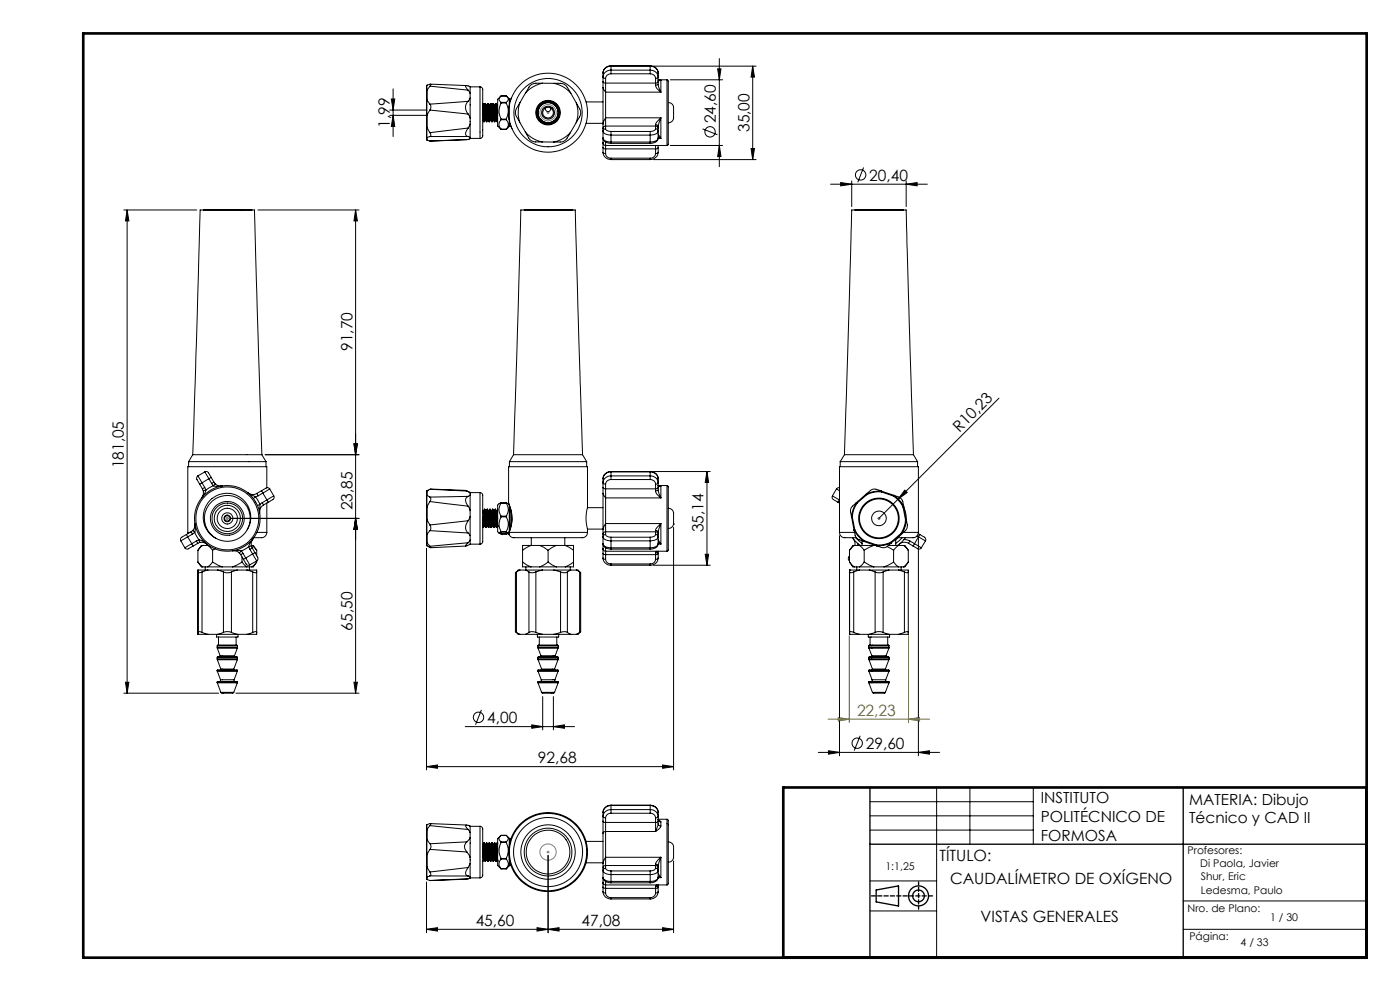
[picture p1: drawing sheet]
<svg xmlns="http://www.w3.org/2000/svg" width="420mm" height="297mm" viewBox="0 0 420 297" stroke-linecap="round" stroke-linejoin="round" font-family="sans-serif">
<defs><g id="words">
<g font-size="4.7">
<text x="116.9" y="38.3" transform="rotate(-90 116.9 38.3)">1,99</text>
<text x="214.7" y="36.9" transform="rotate(-90 214.7 36.9)">24,60</text>
<text x="224.8" y="39.6" transform="rotate(-90 224.8 39.6)">35,00</text>
<text x="260.8" y="54.1">20,40</text>
<text x="105.7" y="105.1" transform="rotate(-90 105.7 105.1)">91,70</text>
<text x="287.9" y="129.8" transform="rotate(-45 287.9 129.8)">R10,23</text>
<text x="37.1" y="140.4" transform="rotate(-90 37.1 140.4)">181,05</text>
<text x="105.7" y="153" transform="rotate(-90 105.7 153)">23,85</text>
<text x="211.1" y="159.6" transform="rotate(-90 211.1 159.6)">35,14</text>
<text x="105.7" y="189" transform="rotate(-90 105.7 189)">65,50</text>
<text x="146.1" y="216.7">4,00</text>
<text x="259.7" y="224.4">29,60</text>
<text x="161.4" y="228.7">92,68</text>
<text x="281.8" y="257.9">TÍTULO:</text>
<text x="285" y="265">CAUDALÍMETRO DE OXÍGENO</text>
<text x="142.7" y="277.5">45,60</text>
<text x="174.5" y="277.5">47,08</text>
<text x="294.2" y="276.4">VISTAS GENERALES</text>
</g>
<text font-size="4.7" fill="#808000" x="257.1" y="214.5">22,23</text>
<g font-size="4.6">
<text x="312.2" y="240.8">INSTITUTO</text>
<text x="356.7" y="241.1">MATERIA: Dibujo</text>
<text x="312.2" y="246.4">POLITÉCNICO DE</text>
<text x="312.2" y="252">FORMOSA</text>
<text x="356.7" y="246.7">Técnico y CAD II</text>
</g>
<g font-size="3.2">
<text x="356.3" y="255.9">Profesores:</text>
<text x="265.6" y="260.7">1:1,25</text>
<text x="360.1" y="260">Di Paola, Javier</text>
<text x="360.3" y="263.9">Shur, Eric</text>
<text x="360.3" y="268">Ledesma, Paulo</text>
<text x="356.3" y="273.3">Nro. de Plano:</text>
<text x="356.8" y="281.9">Página:</text>
<text x="381" y="276.1">1 / 30</text>
<text x="372.2" y="283.5">4 / 33</text>
</g>
</g></defs>
<g fill="none" stroke="#000" stroke-width=".3">
<path d="M196 19.8h30.8M215.8 17.6v32.3M225.8 19.8v28M225.8 19.8l.5 3.3h-1zM116.9 33h11.1M116.9 34.6h11.1M117.4 29.7h1l-.5 3.3zM117.9 34.6l.5 3.3h-1zM117.9 26.6v14.3M201.1 23.9h15.7M210.8 38.6l4.4 1.8M215.3 20.6h1l-.5 3.3z"/>
<path d="M196 47.8h30.8M201.1 43.6h15.7M215.8 43.6l.5 3.3h-1zM225.3 44.5h1l-.5 3.3zM249.2 55.2h29M252.2 54.7l3.3 .5-3.3 .5zM255.5 54.2v7.7M259.1 50.2l-1.8 4.4M271.9 55.2l3.2-.5v1zM271.9 54.2v7.7M37.1 62.9h21.9M38.1 62.9l.6 3.3h-1.1z"/>
<path d="M38.1 62.9v144.8M77.4 62.9h30.3M106.7 62.9l.5 3.3h-1zM106.7 62.9v144.8M299.7 119.3l-36 36.1M79.6 136.3h28.1M106.2 133h1l-.5 3.3zM69.2 155.4h38.5M106.7 155.4l.5 3.3h-1zM196 141.3h17.1M202.1 158v72.7M212.1 141.3l.5 3.3h-1z"/>
<path d="M212.1 141.3v28.1M268.7 148.9a8.2 8.2 0 0 1-.4 13.2M271.4 146.9l.8 .7-2.7 2zM128 164.3v66.4M196 169.4h17.1M211.6 166.1h1l-.5 3.3zM251.8 160.5v66M275.5 160.5v66M37.1 207.7h28.5M37.6 204.5h1.1l-.6 3.2zM70.8 207.7h36.9M106.2 204.5h1l-.5 3.2z"/>
<path d="M139.6 217.8h32.8M144.4 212.8l-1.7 4.4M159.5 217.2l3.3 .6-3.3 .5zM162.8 208.8v10M166 217.8l3.3-.6v1.1zM166 208.8v10M128 229.8l3.2-.5v1zM128 229.8h74.1M198.8 229.3l3.3 .5-3.3 .5zM245.5 225.5h36.4M248.5 225l3.3 .5-3.3 .5zM258.1 220.5l-1.8 4.5"/>
<path d="M275.5 225.5l3.3-.5v1zM281 236v51M291 236v17M310 236v17M164.4 256.4v23.1M202.1 258.1v21.4M261 240.3h49M261 244.5h49M261 248.8h49M128 278.5l3.2-.5v1zM128 278.5h74.1M128 264.3v15.2"/>
<path d="M161.1 278l3.3 .5-3.3 .5zM164.4 278.5l3.3-.5v1zM198.8 278l3.3 .5-3.3 .5zM261 264h20M261 273h20M355 270h55M355 278.5h55"/>
<circle cx="213" cy="39.5" r="1.56"/>
<circle cx="258.2" cy="52.4" r="1.56"/>
<circle cx="143.5" cy="215" r="1.55"/>
<circle cx="257.2" cy="222.7" r="1.55"/>
</g>
<g fill="none" stroke="#000" stroke-width=".4">
<path d="M261 236v51M355 236v51M261 253h149M262.9 266.7l6.7-1.2v6l-6.7-1.2z"/>
<circle cx="275.5" cy="268.5" r="3"/>
<circle cx="275.5" cy="268.5" r="1.74"/>
</g>
<path d="M254.8 190.5v26.1M272.6 190.5v26.1M248.4 215.5h30.5M251.5 215l3.3 .5-3.3 .6zM272.6 215.5l3.3-.5v1.1z" fill="none" stroke="#808000" stroke-width=".3"/>
<g fill="none" stroke="#808080" stroke-width=".3">
<circle cx="164.4" cy="33.8" r="2.43"/>
<circle cx="164.4" cy="33.7" r=".26"/>
<circle cx="68.2" cy="155.4" r=".25"/>
<circle cx="68.2" cy="155.3" r=".27"/>
<circle cx="263.7" cy="155.4" r=".25"/>
<circle cx="263.7" cy="155.4" r=".26"/>
<circle cx="164.4" cy="255.4" r="2.43"/>
<circle cx="164.4" cy="255.4" r=".25"/>
</g>
<path d="M275.6 264.3v8.2" fill="none" stroke="#000" stroke-width=".4" stroke-dasharray="1.3 .6" stroke-dashoffset=".4"/>
<path d="M279.8 268.5h-18.4" fill="none" stroke="#000" stroke-width=".4" stroke-dasharray="1.3 .6"/>
<path d="M25 10h385v277h-385zM410 236h-175v51" fill="none" stroke="#000" stroke-width=".8"/>
<g fill="#000">
<path d="M271.4 146.9l.8 .7-2.7 2z"/>
<path d="M271.9 55.2l3.2-.5v1zM252.2 54.7l3.3 .5-3.3 .5zM275.5 225.5l3.3-.5v1zM248.5 225l3.3 .5-3.3 .5z"/>
<path d="M38.1 62.9l.6 3.3h-1.1zM37.6 204.5h1.1l-.6 3.2zM106.7 62.9l.5 3.3h-1zM106.2 133h1l-.5 3.3zM225.8 19.8l.5 3.3h-1zM225.3 44.5h1l-.5 3.3zM117.4 29.7h1l-.5 3.3zM117.9 34.6l.5 3.3h-1z"/>
<path d="M212.1 141.3l.5 3.3h-1zM211.6 166.1h1l-.5 3.3z"/>
<path d="M106.2 204.5h1l-.5 3.2zM106.7 155.4l.5 3.3h-1zM106.7 155.4l.5 3.3h-1zM106.2 133h1l-.5 3.3zM215.8 43.6l.5 3.3h-1zM215.3 20.6h1l-.5 3.3z"/>
<path d="M128 229.8l3.2-.5v1zM198.8 229.3l3.3 .5-3.3 .5zM159.5 217.2l3.3 .6-3.3 .5zM166 217.8l3.3-.6v1.1z"/>
<path d="M161.1 278l3.3 .5-3.3 .5zM128 278.5l3.2-.5v1z"/>
<path d="M164.4 278.5l3.3-.5v1zM198.8 278l3.3 .5-3.3 .5z"/>
</g>
<path d="M251.5 215l3.3 .5-3.3 .6zM272.6 215.5l3.3-.5v1.1z" fill="#808000"/>
<g fill="none" stroke="#000" stroke-width=".3">
<path d="M183.3 19.7a2.29 2.29 0 0 0-2.4 2.2M183.3 19.8a2.24 2.24 0 0 0-2.4 2.1M183.3 19.7v.1M183.3 19.8v1.2M183.3 19.7h11.8M183.3 19.8h11.8M195.1 19.7a2.24 2.24 0 0 1 2.3 2.2M195.1 19.8a2.24 2.24 0 0 1 2.3 2.1M195.1 19.7v.1M195.1 19.8v1.2M128 34.5h.1M128 30.1v4.4"/>
<path d="M128 38.1l.1 .1M128 38.1v2.9M128 27.3v2.8M128 34.5v3.6M128.1 30v4.5M128.1 30l.1 .1M128.1 30l-.1 .1M128.1 38.2l.1 .1M128.1 38.2v3M128.1 27.1l-.1 .2M128.1 25.6l1.1-.4-.2 .6M128.1 25.6v1.5"/>
<path d="M128.1 25.6l-.1 1.7M128.2 38.3l.8 1.5M128.2 34.4l-.1 .1M128.2 26.9l-.1 .2M128.2 26.9v3.2M128.2 34.4v3.9M128.2 30.1l.8 1.1M129 33l11.4 1.2M129 33l-.8 1.4M129 31.2a1.5 1.5 0 0 1 0 1.8M129 25.8l11.4 1.2M129 39.8a.72 .72 0 0 1 0 1.1"/>
<path d="M129 25.8l-.8 1.1M129.2 25.2l10.7 .4M140.4 34.2l.6 1.1M140.4 38.4l-11.4 1.4M140.4 30.4a2.66 2.66 0 0 0 0 3.8M140.4 30.4l-11.4 .8M140.4 27l.6 1M140.4 38.4a1.92 1.92 0 0 0-.6 2.2l.6 .3M140.4 27l-.7-1 .2-.4 .5 .1a.61 .61 0 0 1 .7 .3 .61 .61 0 0 1-.1 .7v1.3M141 37.2l-.6 1.2M141 29.4l-.6 1M141 29.4v5.9"/>
<path d="M141 37.2v4M141 28v1.4M141 35.3v1.9M141 26h3M141 36.4l.1 .1M141 31.4l.1 .1M144 26l.2 .1a1.12 1.12 0 0 1 .6 1.5v12.4a1.09 1.09 0 0 1-.8 1.5M144 26v15.5M144.7 31h.2a12.3 12.3 0 0 1 .6 5v.1M144.8 36.1l.3 .4 .4-.4M144.8 31.6l.3 4.8M144.8 35.7l.1 .3"/>
<path d="M144.9 31l.3 5.5M145.1 31.4h.2M145.5 36.1l.4 .4M145.5 31l.4 5.4M145.6 31l.4 5.5M145.7 36l-.4-4.5 .3-.5a11.2 11.2 0 0 1 .6 4.6l.1 .5M145.9 31.4h.2M146.3 36.1l.4 .4 .4-.4M146.3 36.1l-.4 .4M146.3 31l.4 5.4M146.4 31l.4 5.5M146.5 36l-.4-4.5 .3-.5a12.3 12.3 0 0 1 .6 5l.1 .1"/>
<path d="M146.7 31.4h.2M146.9 31.5l.4 4.5M147.1 36.1l.4 .4 .4-.4M147.1 31l-.2 .5M147.1 31h.1a12.3 12.3 0 0 1 .6 5l.1 .1M147.1 31l.4 5.4M147.2 31l.4 5.5M147.5 31.4h.2M147.9 36.1l.4 .4M147.9 31l.4 5.4M148 31l.4 5.5M148.1 36l-.4-4.5 .2-.5 .4 .5 .4 4.6"/>
<path d="M148.3 31.4h.2M148.7 36.1l.4 .4 .2-.1M148.7 36.1l-.4 .4M148.7 31l.4 5.4M148.8 31l.4 5.5M149.1 31.4l.2 .1M149.3 34l-.1-2.3-.5-.7-.2 .5 .4 4.5M150.1 29l-.8 .8v8l1 .9M150.3 35.7v.2M150.3 35.9a1.92 1.92 0 0 0 0 2.8M150.3 30.7v.2M150.3 30.9a5.1 5.1 0 0 0 0 4.8"/>
<path d="M150.3 35.7h1.6M150.3 30.9h1.6M150.3 35.9h1.6M150.3 38.7h1.6M150.3 30.7h1.6M150.4 38.8h1.4M151.8 28.7h.1M151.9 28.7h-1.6a1.08 1.08 0 0 0-.6 1 1.08 1.08 0 0 0 .6 1M151.9 35.9l.4 .6a1.85 1.85 0 0 1-.4 2.2M151.9 35.7v.2M151.9 30.9a5 5 0 0 1 0 4.8M151.9 30.7v.2"/>
<path d="M151.9 28.7a1.06 1.06 0 0 1 .6 1 1.06 1.06 0 0 1-.6 1M152.1 29l.7 .6M152.8 31.8v4M152.8 29.6l.3 .2M152.8 37.9l-.9 .8M152.8 29.6v2M152.8 35.9v2M153.1 37.8l-.3 .1M153.1 37.8h.2l.2 .4M153.1 29.8v.6M153.1 37.1v.7M153.1 29.8h.2"/>
<path d="M153.5 29.3l-.1 .2M153.6 38.6h.1M155.9 36.7l1.7 2.9M156 30.8a9.2 9.2 0 0 0-.1 5.9M156 30.8l-1.2 2-.2 .8 .3 1.2 1 1.9M157.6 39.6a8.8 8.8 0 0 0 5.1 2.9M157.6 39.6a4.6 4.6 0 0 0 2.6 2.9h2.5M157.7 27.9l-1.7 2.9M162.8 24.9a9.6 9.6 0 0 0-5.1 3M162.8 24.9h-1.1a2.98 2.98 0 0 0-3.5 2.1l-.5 .9M162.8 24.9l3.4 .1M163.7 32.4a.82 .82 0 0 0 .7 1.1 .82 .82 0 0 0 .8-1.1"/>
<path d="M166.2 25a9.1 9.1 0 0 1 5 2.9M166.2 25h.7a3.3 3.3 0 0 1 4 2.3l.3 .6M171.2 39.6a9 9 0 0 1-5.1 3M171.2 39.6a5.3 5.3 0 0 1-2.5 2.9l-2.6 .1M171.2 27.9l1.7 3M172.9 36.8l-1.7 2.8M172.9 30.9a8.7 8.7 0 0 1 0 5.9M172.9 30.9l1.2 2 .1 1.2-1.3 2.7M175.8 30.5h5.1M175.8 37h5.1M180.9 26.2v11M180.9 24.5v1.7"/>
<path d="M180.9 24.5l.2 .3 .6 .1M180.9 26.2l.8 1.4M180.9 21.9v2.6M180.9 38.5v2.9M181.7 38.6a1.53 1.53 0 0 0 1.6 .8M181.7 38.6h-.2a.78 .78 0 0 0-.6 .8 .78 .78 0 0 0 .7 .7l1.7 .4M181.7 27.6v7.7M181.7 37.8l-.6 .2-.2 .5M181.7 35.3v2.5M181.7 35.3a4.2 4.2 0 0 0-.8 2.9v.3M181.7 24.9v2.7M181.7 23.5v1.4"/>
<path d="M181.7 37.8v.8M181.7 37.8h15M181.7 35.3h16.6M181.7 27.6h16.6M181.7 24.9h15M183.3 39.4v1.1M183.3 21a1.96 1.96 0 0 0-2.3 2.3l.7 .2M183.3 21v1.1M183.3 22.1a1.52 1.52 0 0 0-1.6 1.4M183.3 39.4h11.8M183.3 21h11.8M183.3 22.1h11.8"/>
<path d="M195.1 39.4v1.1M195.1 21v1.1M195.1 21a1.96 1.96 0 0 1 2.2 2.3l-.6 .2M195.1 22.1a1.52 1.52 0 0 1 1.6 1.4M196.7 38.6a1.53 1.53 0 0 1-1.6 .8M196.7 38.6h.1a.78 .78 0 0 1 .7 .8 .78 .78 0 0 1-.8 .7l-1.6 .4M196.7 37.8l.5 .2 .2 .5M196.7 37.4v.4M196.7 37.4l.5 .1 .2 .4M196.7 24.9v.6M196.7 25.5a2.38 2.38 0 0 0 1.6 2.1M196.7 23.5v1.4"/>
<path d="M196.7 37.8v.8M197.4 24l.9 .1M197.4 24h.1M197.4 37.9v.6M197.4 25.3l-.7 .2M197.4 25.3l.9 2.3M197.4 24l.3 .2 .6-.1M197.4 24.5l-.2 .3-.5 .1M197.4 24.5v.8M197.4 21.9v2.6M197.4 38.5v2.9M197.4 23.9h2.7"/>
<path d="M197.6 24.1h.7M198.3 35.3v6.1M198.3 24.1v3.5M198.3 35.3l-.4 .4a2.04 2.04 0 0 0-1.2 1.7M198.3 35.3l-.9 2.6M200.1 23.9l.4 .3v19.1l-.4 .3M200.1 23.9v19.7M200.5 30.7a1.86 1.86 0 0 1 1.6 2.6v1.3a1.7 1.7 0 0 1-1.6 2.2M128 41l.1 .2M128 41v.8l.2 .2M128.1 41.2h.1M128.2 42l.8 .3"/>
<path d="M128.2 41.2v.8M129 40.9l-.8 .3M129 40.9h11.4M140.4 40.9l.6 .3M140.4 41.8l-11.4 .5M141 41.5l-.6 .3M141 41.2v.4M141 41.5h3M141 41.6l-.2 .1M162.7 42.5l3.4 .1M180.9 42.8a.78 .78 0 0 0 .8 .8M180.9 41.4a2.06 2.06 0 0 0 2.4 1.6"/>
<path d="M180.9 45.6a2.3 2.3 0 0 0 2.4 2.2M180.9 41.4a2.16 2.16 0 0 0 2.4 1.2M180.9 41.4v1.4M180.9 44.2l.4 .4h.4M180.9 42.8v1.4M180.9 45.6l.2 .3 .6 .1M180.9 44.2v1.4M181.7 46a1.52 1.52 0 0 0 1.6 1.4M181.7 42.6v1M181.7 43.6v1M181.7 44.6v1.4M181.7 43.6h18.4"/>
<path d="M181.7 44.6h15M183.3 42.6v.4M183.3 47.4v.4M183.3 40.5v2.1M183.3 43h11.8M183.3 47.8h11.8M183.3 40.5h11.8M183.3 42.6h11.8M183.3 47.4h11.8M195.1 42.6v.4M195.1 47.4v.4M195.1 40.5v2.1"/>
<path d="M196.7 46a1.52 1.52 0 0 1-1.6 1.4M196.7 43.6v1M196.7 44.6v1.4M197.4 41.4a1.93 1.93 0 0 1-2.3 1.6M197.4 45.6a2.36 2.36 0 0 1-2.3 2.2M197.4 41.4a2.16 2.16 0 0 1-2.3 1.2M197.4 40.2l.9 1.2M197.4 44.2l-.3 .4h-.4M197.4 43.6v.6M197.4 45.6l-.2 .3-.5 .1M197.4 41.1l.9 .3M197.4 44.2v1.4"/>
<path d="M197.4 41.4h.9M61 62.9h.1M61 62.9h14.4M75.4 62.9h.1M157.3 62.9h.1M157.3 62.9h14.3M171.6 62.9h.1M256.5 62.9h.1M256.5 62.9h14.3M270.8 62.9h.1M56.6 138.4h23.2M56.6 138.4v1.5"/>
<path d="M57.8 136.3l2.2-73.4h16.3l2.3 73.4M57.8 136.3h20.8M57.8 136.3l-1.2 2.1M78.6 136.3l1.2 2.1M79.8 138.4v1.5M152.8 138.4h23.2M152.8 138.4v1.5M154.1 136.3l2.1-73.4h16.4l2.2 73.4M154.1 136.3h20.7M154.1 136.3l-1.3 2.1M174.8 136.3l1.2 2.1M176 138.4v1.5"/>
<path d="M252.1 138.4h23.2M252.1 138.4v1.5M253.3 136.3l2.2-73.4h16.4l2.1 73.4M253.3 136.3h20.7M253.3 136.3l-1.2 2.1M274 136.3l1.3 2.1M275.3 138.4v1.5M56.3 159.6l.1 .3M56.3 159.6h.7M57.3 159.4l.4 .7M57.3 159.4l-1.4 .8M57.8 159l.6-.9 .1-1.2-.1 2.6"/>
<path d="M57.8 159l.6 .5M57.8 159l-.5 .4M58.4 159.5l1.3 2.3M58.4 159.5l-.7 .6M59.4 142.6l1.2 2.1M59.4 142.6l-.4 .8 .9 1.7M59.9 145.1l.8 1.4M60.6 144.7l-.7 .4M60.6 144.7l.8 1.4M60.7 146.5l.3 .6M61.4 146.1l.3 .8M61.4 146.1l-.7 .4"/>
<path d="M61.5 141.4a1.23 1.23 0 0 1 1.5 1.2l.4 .5M61.5 141.4l1.2 2.1M61.5 141.4l-2.1 1.2M61.7 146.9l-.7 .2M61.7 146.9l-.3 1-.9 1.3 .5-1v-1.1M62.7 143.5l-2.1 1.2M62.7 143.5l.8 1.4M63.4 143.1l-.7 .4M63.4 143.1l.8 1.4M63.5 144.9l.5 .7M64 145.6l-2.3 1.3M64.2 144.5l-.7 .4"/>
<path d="M64.2 144.5l.4 .5M64.6 145a2.22 2.22 0 0 0 2 .7l-1.9 .1-.7-.2M64.6 145l-.6 .6M74.2 158.6a6.9 6.9 0 0 0-2.7-9.3 6.9 6.9 0 0 0-9.3 2.7 6.9 6.9 0 0 0 2.6 9.3M76.7 148.9l-.7 .5M76.7 148.9l1.3 2.3M77 147.9a2.4 2.4 0 0 1-2.7-.2l2.4 1.2M77 147.9l.5 .7M77.1 159.6h2.9M77.5 148.6l-.8 .3M78 151.2l-.7 .3M78 151.2l-.1 2.6a2.48 2.48 0 0 1 1.2-2.5"/>
<path d="M78.5 147.1l.3 .7M78.5 147.1l-1.5 .8M78.7 150.7l.4 .6M78.7 150.7l-.7 .5M78.8 147.8l1.3 2M78.8 147.8l-1.3 .8M80 159.6a1.89 1.89 0 0 1-2.5 1.5h-1.4M80 146.2v-6.3h-23.7v19.7M80 150.8v8.8M80.1 149.8l.4 .7M80.1 149.8l-1.4 .9M80.5 150.5l-1.4 .8"/>
<path d="M80.9 146.5l-2.1 1.3M80.9 146.5l-.8-.3-1.6 .9M80.9 146.5l1.2 2.1M82.1 148.6a1.23 1.23 0 0 1-1.1 1.6l-.5 .3M82.1 148.6l-2 1.2M128 160l.1 .1M128 155.7v4.3M128 148.7v3.3M128 152v3.7M128 160v2.5M128.1 147.2l-.1 1.5M128.1 155.7v4.4"/>
<path d="M128.1 155.7l.1 .2M128.1 155.7h-.1M128.1 152h-.1M128.1 148.4v3.6M128.1 148.4l.1 .1M128.1 148.4l-.1 .3M128.1 147.2l-.1 .2M128.1 147.2h.1M128.2 155.9l.8 1.4M128.2 151.8l-.1 .2M128.2 148.5l.8 .5M128.2 147.1l-.1 .1"/>
<path d="M128.2 147.1v1.4M128.2 151.8v4.1M128.5 146.9l-.4 .3M129 150.3l11.4 1.4M129 150.3l-.8 1.5M129 157.3a1.41 1.41 0 0 1 0 1.7M129 159l11.4 .7M129 149a.9 .9 0 0 1 0 1.3M129 159l-.8 1M129 146.6l11.1 .6M129 146.6l-.8 .5M129 146.6l10.5 .4 .6 .2"/>
<path d="M140.1 147.2l.9 .5M140.1 147.2l.9 .4M140.4 151.7l.6 1.2M140.4 156.1l-11.4 1.2M140.4 159.7l.6 .8M140.4 156.1a2.46 2.46 0 0 0 0 3.6M140.4 148.8a1.76 1.76 0 0 0 0 2.9M140.4 148.8l-11.4 .2M141 154.8l-.6 1.3M141 154.8v5.7M141 148.4l-.6 .4M141 148.4v4.5"/>
<path d="M141 147.6v.1M141 147.6h3M141 147.7v.7M141 152.9v1.9M141.1 153v.1M144 147.6l.2 .1a1.1 1.1 0 0 1 .6 1.5v12.4a1.09 1.09 0 0 1-.8 1.5M144 147.6v15.5M144.8 157.9l.2 .2M144.8 152.9l.5 4.8-.2 .4M144.8 155l.2 3.1M144.8 157l.1 1M144.9 153h.2"/>
<path d="M145.1 153.1l.4 4.5M145.3 157.7l.5 .4M145.3 152.6l-.2 .5M145.5 152.6l.2 5.4M145.5 152.6a12.3 12.3 0 0 1 .5 5l-.2 .5M145.5 152.6l.3 5.5M145.7 153h.2M146.1 157.7l.4 .4M146.1 152.6h.1M146.1 152.6l-.2 .5 .4 4.5M146.1 152.6l.4 5.4M146.2 152.6a11.2 11.2 0 0 1 .6 4.6l.1 .5-.3 .4"/>
<path d="M146.2 152.6l.4 5.5M146.5 153h.2M146.5 158.1h.1M146.9 157.7l.5 .4M146.9 152.6h.1M146.9 152.6l-.2 .5 .4 4.5M146.9 152.6l.4 5.4M147 152.6a12.3 12.3 0 0 1 .6 5l-.1 .5M147 152.6l.4 5.5M147.3 153h.2M147.5 153.1l.4 4.5M147.7 157.7l.5 .4"/>
<path d="M147.7 152.6l-.2 .5M147.8 152.6l.3 5.4M147.8 152.6a12.3 12.3 0 0 1 .6 5l-.2 .5M147.8 152.6l.4 5.5M148.1 153h.2M148.5 157.7l.4 .4M148.5 152.6h.1M148.5 152.6l-.2 .5 .4 4.5M148.5 152.6l.4 5.4M148.6 152.6l.4 5.5M148.7 152.6a10.6 10.6 0 0 1 .5 4.6l.1 .5-.3 .4M148.9 153h.2"/>
<path d="M148.9 158.1h.1M149.3 157.7h.1M149.3 152.6l-.2 .5 .2 2.5M150.3 150.7l-1 .7v7.9l.4 .5M150.3 150.7v.1M150.3 150.8a3.3 3.3 0 0 0 0 3.9M150.3 154.7v.2M150.3 154.9a4.4 4.4 0 0 0 0 4.4M150.3 159.3v.2M150.3 159.5l-.6 .2 .6 .3M150.3 150.7h1.6M150.3 159.3h1.6"/>
<path d="M150.3 154.9h1.6M150.3 154.7h1.6M150.3 150.8h1.6M150.3 159.5h1.6M151.9 154.7v.2M151.9 150.8l.3 .6a3.3 3.3 0 0 1-.3 3.3M151.9 150.7v.1M151.9 150.7l.5 .3M151.9 159.5l.6 .2-.6 .3M151.9 159.3v.2M151.9 154.9a4.2 4.2 0 0 1 0 4.4M152.5 150.9l.2 .3"/>
<path d="M152.6 150.8l.8 2.9M152.6 150.8v-10.9h23.6v12.5a12.5 12.5 0 0 0 0 6.2v1M152.6 150.8l.9 2.8M152.7 159.6l-.2 .2M152.8 159.6h23.4M152.8 159.6l-.1 .6M152.8 159.3l-.1 .9M152.8 151.2v8.2M152.8 159.3v.3M153.1 152.2v6.3M153.4 153.7v3.3M153.4 157l-.6 2.3"/>
<path d="M153.4 157l.1 .1M153.5 157.1l-.7 2.5M153.5 153.6v3.5M153.5 153.6l-.1 .1M176.2 159.6a1.92 1.92 0 0 1-2.6 1.5h-19.1a1.62 1.62 0 0 1-1.8-.9M176.2 152.1h4.7M176.2 158.6h4.7M180.9 147.8v10.9M180.9 158.7v1.4M180.9 146.1v1.7M180.9 146.1l.8 .4M180.9 147.8l.8 1.4"/>
<path d="M180.9 143.5v2.6M181.7 149.2v7.7M181.7 159.4l-.6 .2-.2 .5M181.7 156.9v2.5M181.7 156.9l-.8 1.8M181.7 146.5v2.7M181.7 145.1v1.4M181.7 159.4v.8M181.7 159.4h15M181.7 156.9h16.6M181.7 149.2h16.6M181.7 146.5h15"/>
<path d="M183.3 141.3a2.29 2.29 0 0 0-2.4 2.2M183.3 142.6a1.96 1.96 0 0 0-2.3 2.3l.7 .2M183.3 142.6v1.1M183.3 143.7a1.52 1.52 0 0 0-1.6 1.4M183.3 141.4a2.25 2.25 0 0 0-2.4 2.1M183.3 141.3v.1M183.3 141.3h11.8M183.3 141.4v1.2M183.3 142.6h11.8M183.3 143.7h11.8M183.3 141.4h11.8M195.1 141.3a2.24 2.24 0 0 1 2.3 2.2"/>
<path d="M195.1 142.6a1.96 1.96 0 0 1 2.2 2.3l-.6 .2M195.1 143.7a1.52 1.52 0 0 1 1.6 1.4M195.1 142.6v1.1M195.1 141.4a2.25 2.25 0 0 1 2.3 2.1M195.1 141.3v.1M195.1 141.4v1.2M196.7 159.4l.5 .2 .2 .5M196.7 159v.4M196.7 159l.5 .1 .2 .4M196.7 146.5v.6M196.7 147.1a3 3 0 0 0 1.6 2.1M196.7 145.1v1.4"/>
<path d="M196.7 159.4v.8M197.4 145.6l.9 .1-.7 .1zM197.4 159.5v.6M197.4 146.9l-.7 .2M197.4 146.9l.9 2.3M197.4 146.1l-.7 .4M197.4 146.1v.8M197.4 145.5h2.7M197.4 143.5v2.6M197.6 145.7h.7M198.3 156.9v6.2M198.3 145.7v3.5"/>
<path d="M198.3 156.9l-.4 .4a2.07 2.07 0 0 0-1.2 1.7M198.3 156.9l-.9 2.6M200.1 145.5l.4 .3v19.1l-.4 .3M200.1 145.5v19.7M200.5 152.3a1.81 1.81 0 0 1 1.6 2.5v2.3M202.1 157.1a1.59 1.59 0 0 1-1.6 1.3M202.1 157.1h.1M249.7 148.6l2.1 1.2M249.7 148.6l-.1 .5 .3 .5 1.5 .9M250.9 146.5l.9 .6M250.9 146.5l-1.2 2.1M251.4 150.5l.4 .3"/>
<path d="M251.8 149.8l-.4 .7M251.8 149.8v.1M251.8 159.6a1.87 1.87 0 0 0 2.6 1.5h2.5M251.8 146.2h-.5l-.4 .3M251.8 159.6v-19.7h23.7v19.7M251.8 159.6h4.5M251.8 149.8h.1M255.4 154.8l.1 .2M255.4 154.8l.8 4.1M255.7 155h-.2M255.7 155l.7 3.7M256.2 158.7v.3"/>
<path d="M256.2 158.7a8.2 8.2 0 0 0 3.1 3.6M256.2 159l.2 .7a2.68 2.68 0 0 0 2.7 2.5l.2 .1M256.4 158.7h-.2M256.4 158.7a8.4 8.4 0 0 0 3 3.4M256.9 150.7a3.1 3.1 0 0 0-1.5 4.1M257 150.6a8.6 8.6 0 0 0-1.5 4.4M257 150.6l.2 .1M257 150.6l-.1 .1M257.2 150.7a7.7 7.7 0 0 0-1.5 4.3M259.9 148.1l.1 .2M260 148l-.1 .1M260 148l-3.1 2.7"/>
<path d="M260 148.3l-2.8 2.4M264.3 147.1l4 1.4M264.4 147.4a7.8 7.8 0 0 0-4.4 .9M264.4 147.4l3.6 1.3M264.4 147.2a8.1 8.1 0 0 0-4.5 .9M264.4 147.2v.2M264.4 147.2a3.2 3.2 0 0 0-2.7-.5l-1.7 1.3M268 148.7a8.2 8.2 0 0 1 2.9 3.3M268.1 148.4l.2 .1M268.1 148.4l-.1 .3M268.1 148.4a8.5 8.5 0 0 1 3 3.6M268.3 148.5l.7 .2a3 3 0 0 1 2.1 3.3"/>
<path d="M270.2 160l.1 .1M270.2 160l-2.9 2.5M270.9 152l.7 3.7M271 159.6h4.5M271.1 152h-.2M271.1 151.8l.8 4.1M271.6 155.7a8 8 0 0 1-1.4 4.3M271.9 155.7v.2M271.9 155.7h-.3M271.9 155.7a7.8 7.8 0 0 1-1.6 4.4M271.9 155.9a2.97 2.97 0 0 1-1.4 4.1M275.5 159.9l.4 .3"/>
<path d="M275.5 159.6a1.78 1.78 0 0 1-2.3 1.5h-4M54.3 162.1l1.2 2.1M55.9 160.2l-1.4 .8a.76 .76 0 0 0-.2 1.1M55.9 160.2l.4 .7M56.3 160.9l-2 1.2M56.3 160.9l1.2 2M57.5 162.9l-2 1.3M57.5 162.9l.4 .8M57.7 160.1l-1.4 .8M57.9 163.7l-1.5 .8h-.6l-.3-.3M58.9 162.1l.4 .7M58.9 162.1l-1.4 .8"/>
<path d="M59.3 162.8l-1.4 .9M59.4 168.4l1.4 1.5M59.4 168.4l1 1.5h.4M59.4 170.8v.6M59.4 170.8h.1M59.4 164.9v3.5M59.4 171.4v18.1M59.4 171.4a.79 .79 0 0 0 1.2 0M59.4 170.8h3M59.7 161.8l.2 .8M59.7 161.8l1 .3 1.3 1-1-.5h-1.1M59.7 161.8l-.8 .3"/>
<path d="M59.9 162.6l-.6 .2M60.6 171.4v18.1M60.8 163.5l-1.4 1.4M60.8 163.5h-.4l-1 1.4M60.8 163.5h1.8M60.8 169.9h1.5M61.6 169.9v.9M62.3 169.9h4.3M62.3 163.5l1.5 1.4M62.4 170.8l-1.8 .6M62.4 170.8h2.9M63.8 168.4l2.8 1.5"/>
<path d="M63.8 168.4l-1.5 1.5M63.8 164.9v3.5M64.6 164.4l-.8 .5M65.3 170.8h5.9M65.3 170.8l1.7 .6M66.6 169.9h3.1M67 171.4l.8 .3 1.6-.3M67 171.4v18.1M69.4 171.4v18.1M69.7 169.9h4.3M71.2 170.8l-1.8 .6M71.2 170.8h2.9"/>
<path d="M71.8 165.7l.4 .5M72.2 166.2l.8 1.4M72.4 165.1h-2.7l1.2 .1 .9 .5M72.4 165.1l-.6 .6M72.4 165.1l.5 .7M72.6 168.4l1.4 1.5M72.6 168.4l-2.9 1.5M72.6 166.9v1.5M72.9 165.8l-.7 .4M72.9 165.8l.8 1.4M73 167.6l.8 1.4a.76 .76 0 0 0 1.1 .3M73.7 167.2l1.2 2.1"/>
<path d="M73.7 167.2l-.7 .4M74 169.9h1.6M74.1 170.8l1.7 .6M74.1 170.8h2.9v.6M74.6 163.8l-2.2 1.3M74.6 163.8l.4 .8M74.8 169.9v.9M75 164.6l.8 1.4M75.4 163.5h.2M75.4 163.6l-.8 .2M75.4 163.6v-1l.5-1.1-.9 1.3-.4 1M75.4 163.6l.3 .6"/>
<path d="M75.6 163.5l1.4 1.4M75.6 163.5h.4l1 1.4M75.7 164.2l-.7 .4M75.7 164.2l.8 1.4M75.8 166l1.2 2.1M75.8 166l-2.1 1.2M75.8 171.4l.9 .3 .3-.3M75.8 171.4v18.1M76.5 165.6l-.7 .4M76.5 165.6l.9 1.5-.1 .7-.3 .3M77 168.4l-1.4 1.5M77 168.4l-1 1.5h-.4"/>
<path d="M77 168.1l-2.1 1.2M77 164.9v1.6M77 168.1v.3M77 171.4v18.1M128 162.5l.1 1M128 162.5l.1 .1M128.1 162.6l.1 .2M128.1 163.5l1.2 .6-.3-.4M128.1 162.6v.9M128.2 160l-.1 .1M128.2 160v2.8M128.2 162.8l.8 .9"/>
<path d="M139.8 163.7l-10.6 .4M140.4 162.7l-11.4 1M141 161.9l-.6 .8M141 161.9v1.3l-1.3 .5 .7-1M141 163.1h3M141 160.5v1.4M150.3 160h.1M150.3 160h1.6M151.9 160h.1M154.6 171.7v17.6M154.9 171.4l-.3 .3M154.9 171.4v18.1"/>
<path d="M156 170.8l-1.1 .6M156 170.8h-.5l-.9 .9M156 170.8h1.7M156.8 168.4l2.5 1.5M156.8 168.4v1.5h2.5M156.8 164.9v3.5M157.7 170.8l1 .6M157.7 170.8h5.1M157.8 169.9v.9M158.7 171.4a2.3 2.3 0 0 0 2.1 0M158.7 171.4v18.1M159.3 163.5l-2.5 1.4"/>
<path d="M159.3 163.5h-2.5v1.4M159.3 163.5h2.6M159.3 169.9h2.6M159.4 161.1v2.4M160.8 171.4v18.1M161.9 169.9h5M161.9 163.5l2.5 1.4M161.9 163.5h5M162.8 170.8l-2 .6M162.8 170.8h3.4M164.4 168.4l-2.5 1.5M164.4 168.4l2.5 1.5"/>
<path d="M164.4 164.9v3.5M166.2 170.8l2 .6M166.2 170.8h5M166.9 163.5l-2.5 1.4M166.9 163.5h2.7M166.9 169.9h2.7M168.2 171.4a2.13 2.13 0 0 0 2 0M168.2 171.4v18.1M169.4 161.1v2.4M169.6 163.5l2.4 1.4M169.6 163.5h2.4v1.4M170.2 171.4v18.1"/>
<path d="M171.1 169.9v.9M171.2 170.8l-1 .6M171.2 170.8h1.7M172 168.4l-2.4 1.5M172 168.4v1.5h-2.4M172 164.9v3.5M172.9 170.8l1 .6M172.9 170.8h.5l.8 .9M173.9 171.4l.3 .3M173.9 171.4v18.1M174.2 171.7v17.6M180.9 164.4a.78 .78 0 0 0 .8 .8"/>
<path d="M180.9 162.9a2.05 2.05 0 0 0 2.4 1.7M180.9 167.2a2.24 2.24 0 0 0 2.4 2.2M180.9 162.9a2.12 2.12 0 0 0 2.4 1.3M180.9 163v1.4M180.9 164.4v.2M180.9 165.8l.2 .3 .6 .1M180.9 164.6v1.2M180.9 167.2l.2 .3 .6 .1M180.9 160.1v2.8M180.9 165.8v1.4M180.9 164.6l.1 .2M181.7 160.2a1.53 1.53 0 0 0 1.6 .8"/>
<path d="M181.7 160.2h-.2a.78 .78 0 0 0-.6 .8 .78 .78 0 0 0 .7 .7l1.7 .4M181.7 167.6a1.52 1.52 0 0 0 1.6 1.4M181.7 164.2v1M181.7 165.2v1M181.7 165.2h18.4M181.7 166.2v1.4M181.7 166.2h15M183.3 161v1.1M183.3 164.2v.4M183.3 169v.4M183.3 164.6h11.8M183.3 169.4h11.8"/>
<path d="M183.3 161h11.8M183.3 162.1h11.8M183.3 164.2h11.8M183.3 162.1v2.1M183.3 169h11.8M195.1 161v1.1M195.1 164.2v.4M195.1 169v.4M195.1 162.1v2.1M196.7 160.2a1.53 1.53 0 0 1-1.6 .8M196.7 160.2h.1a.78 .78 0 0 1 .7 .8 .78 .78 0 0 1-.8 .7l-1.6 .4M196.7 165.7v.5"/>
<path d="M196.7 165.7l.5-.1 .2-.4v.6M196.7 167.6a1.52 1.52 0 0 1-1.6 1.4M196.7 166.2v1.4M197.1 165.2l-.4 .5M197.4 162.9a1.92 1.92 0 0 1-2.3 1.7M197.4 167.2a2.29 2.29 0 0 1-2.3 2.2M197.4 162.9a2.12 2.12 0 0 1-2.3 1.3M197.4 161.8l.9 1.3M197.4 165.8l-.2 .3-.5 .1M197.4 167.2l-.2 .3-.5 .1M197.4 162.7l.9 .4M197.4 160.1v2.8"/>
<path d="M197.4 165.8v1.4M197.4 163.1h.9M254.8 166.5l-.2 .5a.79 .79 0 0 0 .2 1.1M254.8 168.4l1.5 1.5M254.8 168.4l1.1 1.5h.4M254.8 164.9v3.5M254.8 171.4v18.1M254.9 171.4a.82 .82 0 0 0 1.2 0M254.9 170.8v.6M254.9 170.8h2.9M254.9 170.8l-.1 .6M254.9 170.8h.1"/>
<path d="M255.7 161.1l.3 .4M256 161.5l.5 1v1M256 161.5l1.3 1.4M256.1 171.4v18.1M256.3 163.5l-1.5 1.4M256.3 163.5h-.4l-1.1 1.4M256.3 163.5h1.5M256.3 169.9h1.5M256.8 161.1l1.8 1.8M257 169.9v.9M257.3 162.9l.8 .6M257.3 162.9v.6"/>
<path d="M257.8 163.5l1.5 1.4M257.8 163.5h4.3M257.8 169.9h4.3M257.8 170.8l-1.7 .6M257.8 170.8h3M258.6 162.1v1.4M259.1 162.2l3.9 1.4M259.3 168.4l-1.5 1.5M259.3 168.4l2.8 1.5M259.3 164.9v3.5M259.4 162.1l-.1 .2M259.4 162.1l3.5 1.2"/>
<path d="M260.8 170.8h5.9M260.8 170.8l1.7 .6M262.1 163.5l-2.8 1.4M262.1 163.5h.6M262.1 169.9h3.1M262.5 171.4l.8 .3 1.6-.3M262.5 171.4v18.1M262.9 163.3v.2M264.9 171.4v18.1M265.2 169.9h4.3M266.2 163.8l1.9 1.1M266.5 163.5h3"/>
<path d="M266.7 170.8l-1.8 .6M266.7 170.8h2.9M267.3 162.8l-1.6 1.2a3.4 3.4 0 0 1-2.8-.5M267.3 162.5a7.8 7.8 0 0 1-4.4 .8M267.3 162.5l.1 .1M267.4 162.6a7.9 7.9 0 0 1-4.5 .9M267.4 162.6l-.1 .2M268.1 168.4l-2.9 1.5M268.1 168.4l1.4 1.5M268.1 164.9v3.5M268.7 161.6v1.9M269.5 163.5l-1.4 1.4"/>
<path d="M269.5 163.5h1.6M269.5 169.9h1.6M269.6 170.8l1.7 .6M269.6 170.8h2.9v.6M269.8 163.1l-.6 .4M270.3 169.9v.9M270.5 160l-.2 .1M270.5 160l-3.2 2.8M270.6 161.1l-1.9 1.8M271.1 163.5l1.4 1.4M271.1 163.5h.4l1 1.4M271.2 161.7l1.7 .4"/>
<path d="M271.2 161.7l-1.4 1.4M271.3 171.4l.9 .3 .3-.3M271.3 171.4v18.1M271.6 161.1l-.4 .6M272.5 168.4l-1.4 1.5M272.5 168.4l-1 1.5h-.4M272.5 164.9v3.5M272.5 171.4v18.1M272.6 162.8a2.39 2.39 0 0 0-2.8 .3M272.6 162.8l1.3 .9M272.9 162.1l-.3 .7M272.9 162.1l1.5 .8"/>
<path d="M273.9 163.7l1.4 .8a.81 .81 0 0 0 1.1-.3M274.4 162.9l2 1.3M274.4 162.9l-.5 .8M275.1 160.6l.5 .3M275.6 160.9l2 1.2M275.6 160.9l-1.2 2M275.9 160.2l-.3 .7M275.9 160.2l1.4 .8a.81 .81 0 0 1 .3 1.1M277.6 162.1l-1.2 2.1M59.4 189.5v.6M59.4 190.1h.1M59.4 189.5l.3-.2 .9 .2"/>
<path d="M59.4 190.1h3M60.6 189.5l1.8 .6M62.4 190.1h2.9M65 190.1v.8h6.4v-.8M65.2 197.4v.3M65.2 194v.3M65.2 197h6M65.2 197l.1-.2h5.7l.2 .2M65.2 193.5h6M65.2 193.5l.1-.2h5.7l.2 .2M65.2 197.4h6M65.2 194h6"/>
<path d="M65.2 193.5v.5M65.2 197v.4M65.2 197.7h6M65.2 194.3h6M65.2 197.7l1.1 2.8M65.2 194.3l.8 2.2M65.3 190.1h5.9M65.5 190.9v2.4M66 196.5l-.1 .3M66 196.5h4.3M67 189.5l-1.7 .6M67 189.5l1-.2 1.4 .2"/>
<path d="M69.4 189.5l1.8 .6M70.3 196.5l.2 .3M70.8 190.9v2.4M71.2 190.1h2.9M71.2 197.7l-1.1 2.8M71.2 194.3l-.9 2.2M71.2 197.4v.3M71.2 194v.3M71.2 193.5v.5M71.2 197v.4M75.8 189.5l-1.7 .6M75.8 189.5l.9-.2 .3 .2"/>
<path d="M77 189.5v.6h-2.9M154.6 189.3l.3 .2M154.6 189.3l.9 .8h.5M154.9 189.5l1.1 .6M156 190.1h1.7M157.7 190.1h5.1M158.7 189.5l-1 .6M158.7 189.5a2.22 2.22 0 0 1 2.1 0M160.8 189.5l2 .6M161.2 190.1v.8h6.4v-.8M161.4 197.4v.3M161.4 194v.3"/>
<path d="M161.4 197h6.1M161.4 197l.2-.2h5.7l.2 .2M161.4 193.5h6.1M161.4 193.5l.2-.2h5.7l.2 .2M161.4 197.4h6.1M161.4 194h6.1M161.4 193.5v.5M161.4 197v.4M161.4 197.7h6M161.4 194.3h6M161.4 197.7l1.1 2.8M161.4 194.3l.9 2.2"/>
<path d="M161.8 190.9v2.4M162.3 196.5l-.2 .3M162.3 196.5h4.2M162.8 190.1h3.4M166.2 190.1h5M166.5 196.5l.2 .3M167 190.9v2.4M167.4 197.7l-1 2.8M167.4 194.3l-.9 2.2M167.5 197.4l-.1 .3M167.5 194l-.1 .3M167.5 193.5v.5"/>
<path d="M167.5 197v.4M168.2 189.5l-2 .6M168.2 189.5a2.23 2.23 0 0 1 2 0M170.2 189.5l1 .6M171.2 190.1h1.7M173.9 189.5l-1 .6M174.2 189.3l-.3 .2M174.2 189.3l-.8 .8h-.5M254.8 189.5l.1 .6M254.9 189.5v.6M254.9 189.5l.3-.2 .9 .2M254.9 190.1h2.9"/>
<path d="M254.9 190.1h.1M256.1 189.5l1.7 .6M257.8 190.1h3M260.5 190.1v.8h6.4v-.8M260.6 194l.1 .3M260.6 197.4l.1 .3M260.6 193.5h6.1M260.6 193.5l.2-.2h5.7l.2 .2M260.6 197h6.1M260.6 197l.2-.2h5.7l.2 .2M260.6 194h6.1M260.6 197.4h6.1"/>
<path d="M260.6 193.5v.5M260.6 197v.4M260.7 194.3h6M260.7 197.7h6M260.7 194.3l.8 2.2M260.7 197.7l1 2.8M260.8 190.1h5.9M261 190.9v2.4M261.5 196.5l-.2 .3M261.5 196.5h4.3M262.5 189.5l-1.7 .6M262.5 189.5l1-.2 1.4 .2"/>
<path d="M264.9 189.5l1.8 .6M265.8 196.5l.2 .3M266.3 190.9v2.4M266.7 190.1h2.9M266.7 194.3l-.9 2.2M266.7 197.7l-1.1 2.8M266.7 194v.3M266.7 197.4v.3M266.7 193.5v.5M266.7 197v.4M271.3 189.5l-1.7 .6M271.3 189.5l.8-.2 .4 .2"/>
<path d="M272.5 189.5v.6h-2.9M65.2 204.5v.1M65.2 201v.2M65.2 204.4h6M65.2 200.9h6M65.2 204.5h6M65.2 201h6M65.2 200.9v.1M65.2 204.4v.1M65.2 204.6h6M65.2 201.2h6M65.2 204.6l1.1 2.9"/>
<path d="M65.2 201.2l.9 2.5M66.1 203.7v.4l-.3 .2M66.1 203.7h4.1M66.3 200.5l-.2 .3M66.3 207.5l.2 .2h3.4l.2-.2M66.3 207.5h3.8M66.3 200.5h3.8M70.1 200.5l.2 .3M70.2 203.7l.1 .4 .3 .2M71.2 204.6l-1.1 2.9M71.2 201.2l-1 2.5M71.2 204.5v.1"/>
<path d="M71.2 201v.2M71.2 200.9v.1M71.2 204.4v.1M161.4 204.5v.1M161.4 201v.2M161.4 200.9h6.1M161.4 204.4h6.1M161.4 204.5h6.1M161.4 201h6.1M161.4 200.9v.1M161.4 204.4v.1M161.4 204.6h6"/>
<path d="M161.4 201.2h6M161.4 204.6l1.1 2.9M161.4 201.2l1 2.5M162.4 203.7l-.1 .5-.3 .1M162.4 203.7h4.1M162.5 200.5l-.2 .3M162.5 207.5l.2 .2h3.4l.3-.2M162.5 207.5h3.9M162.5 200.5h3.9M166.4 200.5l.1 .3M166.5 203.7v.4l.3 .2M167.4 204.6l-1 2.9"/>
<path d="M167.4 201.2l-.9 2.5M167.5 204.5l-.1 .1M167.5 201l-.1 .2M167.5 200.9v.1M167.5 204.4v.1M260.6 201l.1 .2M260.6 204.5l.1 .1M260.6 200.9h6.1M260.6 204.4h6.1M260.6 201h6.1M260.6 204.5h6.1M260.6 200.9v.1"/>
<path d="M260.6 204.4v.1M260.7 201.2h6M260.7 204.6h6M260.7 201.2l.9 2.5M260.7 204.6l1 2.9M261.6 203.7v.4l-.3 .2M261.6 203.7h4.1M261.7 200.5l-.2 .3M261.7 207.5l.3 .2h3.4l.2-.2M261.7 207.5h3.9M261.7 200.5h3.9M265.6 200.5l.2 .3"/>
<path d="M265.7 203.7l.1 .5 .3 .1M266.7 201v.2M266.7 204.5v.1M266.7 200.9v.1M266.7 204.4v.1M266.7 201.2l-1 2.5M266.7 204.6l-1.1 2.9M128 256.1h.1M128 251.7v4.4M128 259.7l.1 .1M128 259.7v2.9M128 248.8v2.9"/>
<path d="M128 256.1v3.6M128.1 251.6v4.5M128.1 251.6l.1 .1M128.1 251.6l-.1 .1M128.1 259.8l.1 .2M128.1 259.8v3M128.1 248.7l-.1 .1M128.1 247.2l1.1-.4-.2 .6M128.1 247.2v1.5M128.1 247.2l-.1 1.6M128.2 260l.8 1.3M128.2 256l-.1 .1"/>
<path d="M128.2 251.7l.8 1.2M128.2 248.5l-.1 .2M128.2 248.5v3.2M128.2 256v4M129 247.4l11.4 1.2M129 247.4l-.8 1.1M129 254.6l11.1 .7M129 254.6l-.8 1.4M129 252.9a1.4 1.4 0 0 1 0 1.7M129.2 246.8l10.7 .5M140.1 255.3l.9 1.7M140.1 252.3a1.98 1.98 0 0 0 0 3"/>
<path d="M140.1 252.3l-11.1 .6M140.4 260l-11.4 1.3M140.4 248.6l.6 1M140.4 260a1.88 1.88 0 0 0-.6 2.2l.6 .3M140.4 248.6l-.7-1.1a.89 .89 0 0 1 1.3 .3v1.8M141 258.8l-.6 1.2M141 251l-.9 1.3M141 251v6M141 258.8v3.9M141 249.6v1.4M141 257v1.8M141 247.6h3"/>
<path d="M141.1 257.7h-.1M141.1 252.7h-.1M144 247.6l.5 .2a2.6 2.6 0 0 1 .3 2.4v11.9a.83 .83 0 0 1-.8 1M144 247.6v15.5M144.8 254.2l.3 3.5M144.8 253h.1M144.8 258.1h.1M144.9 253l.2-.4 .4 .4M144.9 253.1l.4 4.5M145.1 257.7l-.4 .4M145.1 252.7l.4 5.4M145.2 252.7l.4 5.4"/>
<path d="M145.5 253l.4 4.7M145.5 253h.2l.4 4.6M145.9 257.7l-.3 .4-.5-.4M145.9 252.6l-.2 .4M145.9 252.6l.4 .4M145.9 252.7l.4 5.4M146 252.7l.4 5.4M146.3 253l.4 4.7M146.3 253h.2M146.5 253l.2-.4 .4 .4M146.5 253.1l.4 4.5M146.7 257.7l-.3 .4-.3-.4h-.2"/>
<path d="M146.7 257.7l.4 .4M146.7 252.7l.4 5.4M146.8 252.7l.4 5.4M147.1 253h.2M147.1 253l.4 4.7M147.3 253l.2-.4 .4 .4M147.3 253.1l.4 4.5M147.5 257.7l-.4 .4M147.5 252.7l.4 5.4M147.6 252.7l.4 5.4M147.9 253l.4 4.7M147.9 253h.2l.4 4.6"/>
<path d="M148.3 257.7l-.2 .4-.6-.4M148.3 252.6l-.2 .4M148.3 252.6l.4 .4M148.3 252.7l.4 5.4M148.4 252.7l.4 5.4M148.7 253l.4 4.7M148.7 253h.2M148.9 253.1l.4 4.5M149.1 257.7l-.3 .4-.3-.4h-.2M149.1 257.7h.2M149.1 252.7l.2 1.9M149.2 252.7l.1 .2"/>
<path d="M149.3 257.7l.2 .4M149.3 252.7l-.2-.1-.2 .4M150.1 250.6l-.8 .8v8l1 .9M150.3 252.3v.2M150.3 252.5a5 5 0 0 0 0 4.8M150.3 257.3v.2M150.3 257.5a1.96 1.96 0 0 0 0 2.8M150.3 252.5h1.6M150.3 257.3h1.6M150.3 257.5h1.6M150.3 252.3h1.6M151.8 250.4h.1"/>
<path d="M151.9 257.5l.3 .4a1.95 1.95 0 0 1-.3 2.4M151.9 257.3v.2M151.9 252.5a4.9 4.9 0 0 1 0 4.8M151.9 252.3v.2M151.9 250.4l.4 .4a.99 .99 0 0 1-.4 1.5M151.9 250.4h-1.6a1.06 1.06 0 0 0-.6 .9 1.06 1.06 0 0 0 .6 1M152.1 250.5l.7 .7M152.8 251.2l.3 .2M152.8 259.5l-.9 .8M152.8 257.6v1.9M152.8 251.2v2M153.1 259.4l-.3 .1"/>
<path d="M153.1 258.7v.7M153.1 251.4v.6M153.1 259.4h.2M153.1 251.4h.2M175.8 252.2h5.1M175.8 258.6h5.1M180.9 249.7v9.1M180.9 258.8v1.3M180.9 246.1l.2 .3 .6 .1M180.9 246.1v3.6M180.9 243.5v2.6M181.7 249.2v7.7"/>
<path d="M181.7 249.2l-.6 .1-.2 .4M181.7 259.4a.67 .67 0 0 0-.8 .7M181.7 256.9v2.5M181.7 256.9l-.8 1.9M181.7 246.5v2.7M181.7 245.1v1.4M181.7 259.4v.8M181.7 259.4h15M181.7 256.9h16.6M181.7 249.2h15M181.7 246.5h15M183.3 241.3a2.36 2.36 0 0 0-2.4 2.2"/>
<path d="M183.3 242.6v1.1M183.3 243.7a1.52 1.52 0 0 0-1.6 1.4M183.3 242.6a1.96 1.96 0 0 0-2.3 2.3l.7 .2M183.3 241.4a2.31 2.31 0 0 0-2.4 2.1M183.3 241.3v.1M183.3 241.4v1.2M183.3 241.3h11.8M183.3 243.7h11.8M183.3 242.6h11.8M183.3 241.4h11.8M195.1 241.3a2.3 2.3 0 0 1 2.3 2.2M195.1 243.7a1.52 1.52 0 0 1 1.6 1.4"/>
<path d="M195.1 242.6v1.1M195.1 242.6a1.96 1.96 0 0 1 2.2 2.3l-.6 .2M195.1 241.4a2.31 2.31 0 0 1 2.3 2.1M195.1 241.3v.1M195.1 241.4v1.2M196.7 259.4a.67 .67 0 0 1 .7 .7M196.7 259v.4M196.7 259l.5 .1 .2 .4M196.7 246.5v2.7M196.7 245.1v1.4M196.7 259.4v.8M197.4 245.6l.2 .3"/>
<path d="M197.4 259.5v.6M197.4 246.1l-.2 .3-.5 .1M197.4 246.1v.8M197.4 246.9l-.7 2.3M197.4 246.9l.3 .5 .6 .1M197.4 243.5v2.6M197.5 245.8l.8 .5M198.3 247.5a2.4 2.4 0 0 1-1.6 1.7M198.3 246.3v1.2M198.3 256.9v6.1M198.3 256.9l-1.2 1.2-.4 .9M198.3 256.9l-.9 2.6"/>
<path d="M200.1 245.5l.4 .3v19.1l-.4 .3M200.1 245.5l-2.7 .1 .4 .6 .5 .1M200.1 245.5v19.7M200.5 252.3a1.75 1.75 0 0 1 1.6 2.4v1.3a1.78 1.78 0 0 1-1.6 2.4M128 262.6l.1 .2M128 262.6v.9l.2 .1M128.1 262.8h.1M128.2 263.6l.8 .3M128.2 262.8v.8M129 261.3a.8 .8 0 0 1 .1 1.2h-.1M129 262.5l-.8 .3M129 262.5h11.4"/>
<path d="M140.4 262.5l.6 .2M140.4 263.4l-11.4 .5M141 262.7v.5h-.2M144 263.1h-3l-.6 .3M150.3 260.3h1.6M150.4 260.4h1.4M180.9 264.4a.78 .78 0 0 0 .8 .8M180.9 263a2.05 2.05 0 0 0 2.4 1.6M180.9 267.2a2.24 2.24 0 0 0 2.4 2.2M180.9 263a2.16 2.16 0 0 0 2.4 1.2M180.9 263v1.4M180.9 264.4v.2"/>
<path d="M180.9 265.8l.2 .3 .6 .1M180.9 264.6v1.2M180.9 267.2l.8 .4M180.9 260.1v2.9M180.9 265.8v1.4M180.9 264.6l.1 .2M181.7 260.2a1.53 1.53 0 0 0 1.6 .8M181.7 260.2a.78 .78 0 0 0-.8 .7 .78 .78 0 0 0 .7 .9l1.7 .3M181.7 267.6a1.59 1.59 0 0 0 1.6 1.4M181.7 264.2v1M181.7 265.2v1M181.7 266.2v1.4"/>
<path d="M181.7 265.2h18.4M181.7 266.2h15M183.3 261v1.1M183.3 264.2v.4M183.3 269v.4M183.3 262.1v2.1M183.3 264.6h11.8M183.3 269.4h11.8M183.3 261h11.8M183.3 262.1h11.8M183.3 264.2h11.8M183.3 269h11.8"/>
<path d="M195.1 261v1.1M195.1 264.2v.4M195.1 269v.4M195.1 262.1v2.1M196.7 260.2a1.53 1.53 0 0 1-1.6 .8M196.7 260.2a.78 .78 0 0 1 .8 .7 .78 .78 0 0 1-.8 .9l-1.6 .3M196.7 265.7v.5M196.7 265.7l.5-.1 .2-.4v.6M196.7 267.6a1.59 1.59 0 0 1-1.6 1.4M196.7 266.2v1.4M197.1 265.2l-.4 .5M197.4 263a1.97 1.97 0 0 1-2.3 1.6"/>
<path d="M197.4 267.2a2.29 2.29 0 0 1-2.3 2.2M197.4 263a2.16 2.16 0 0 1-2.3 1.2M197.4 261.8l.9 1.2M197.4 265.8l-.2 .3-.5 .1M197.4 267.2l-.7 .4M197.4 262.7l.9 .3M197.4 260.1v2.9M197.4 265.8v1.4M197.4 263h.9"/>
<circle cx="164.4" cy="33.8" r="3"/>
<circle cx="164.4" cy="33.8" r="3.2"/>
<circle cx="164.4" cy="33.7" r="3"/>
<circle cx="164.4" cy="33.8" r="3.5"/>
<circle cx="164.4" cy="33.8" r="3.7"/>
<circle cx="164.4" cy="33.8" r="11.8"/>
<circle cx="164.4" cy="33.8" r="1.95"/>
<circle cx="164.4" cy="33.8" r="10.2"/>
<circle cx="164.4" cy="33.8" r="1.6"/>
<circle cx="68.1" cy="155" r="7.2"/>
<circle cx="68.2" cy="155.4" r="1.69"/>
<circle cx="68.2" cy="155.4" r="1"/>
<circle cx="68.2" cy="155.3" r="9.4"/>
<circle cx="68.2" cy="155.4" r="4.6"/>
<circle cx="68.2" cy="155.4" r="3"/>
<circle cx="68.2" cy="155.4" r="9.8"/>
<circle cx="68.2" cy="155.4" r=".81"/>
<circle cx="68.2" cy="155.4" r="5.1"/>
<circle cx="68.2" cy="155.4" r="3.9"/>
<circle cx="263.7" cy="155.4" r="2.2"/>
<circle cx="263.7" cy="155.4" r="6.1"/>
<circle cx="263.7" cy="155.4" r="5.9"/>
<circle cx="164.4" cy="255.4" r="8.2"/>
<circle cx="164.4" cy="255.4" r="11.8"/>
<circle cx="164.4" cy="255.4" r="10.4"/>
<circle cx="164.4" cy="255.4" r="7.2"/>
<circle cx="164.4" cy="255.4" r="6.6"/>
<circle cx="164.4" cy="255.4" r="11.6"/>
</g>
<use href="#words"/>
</svg>
